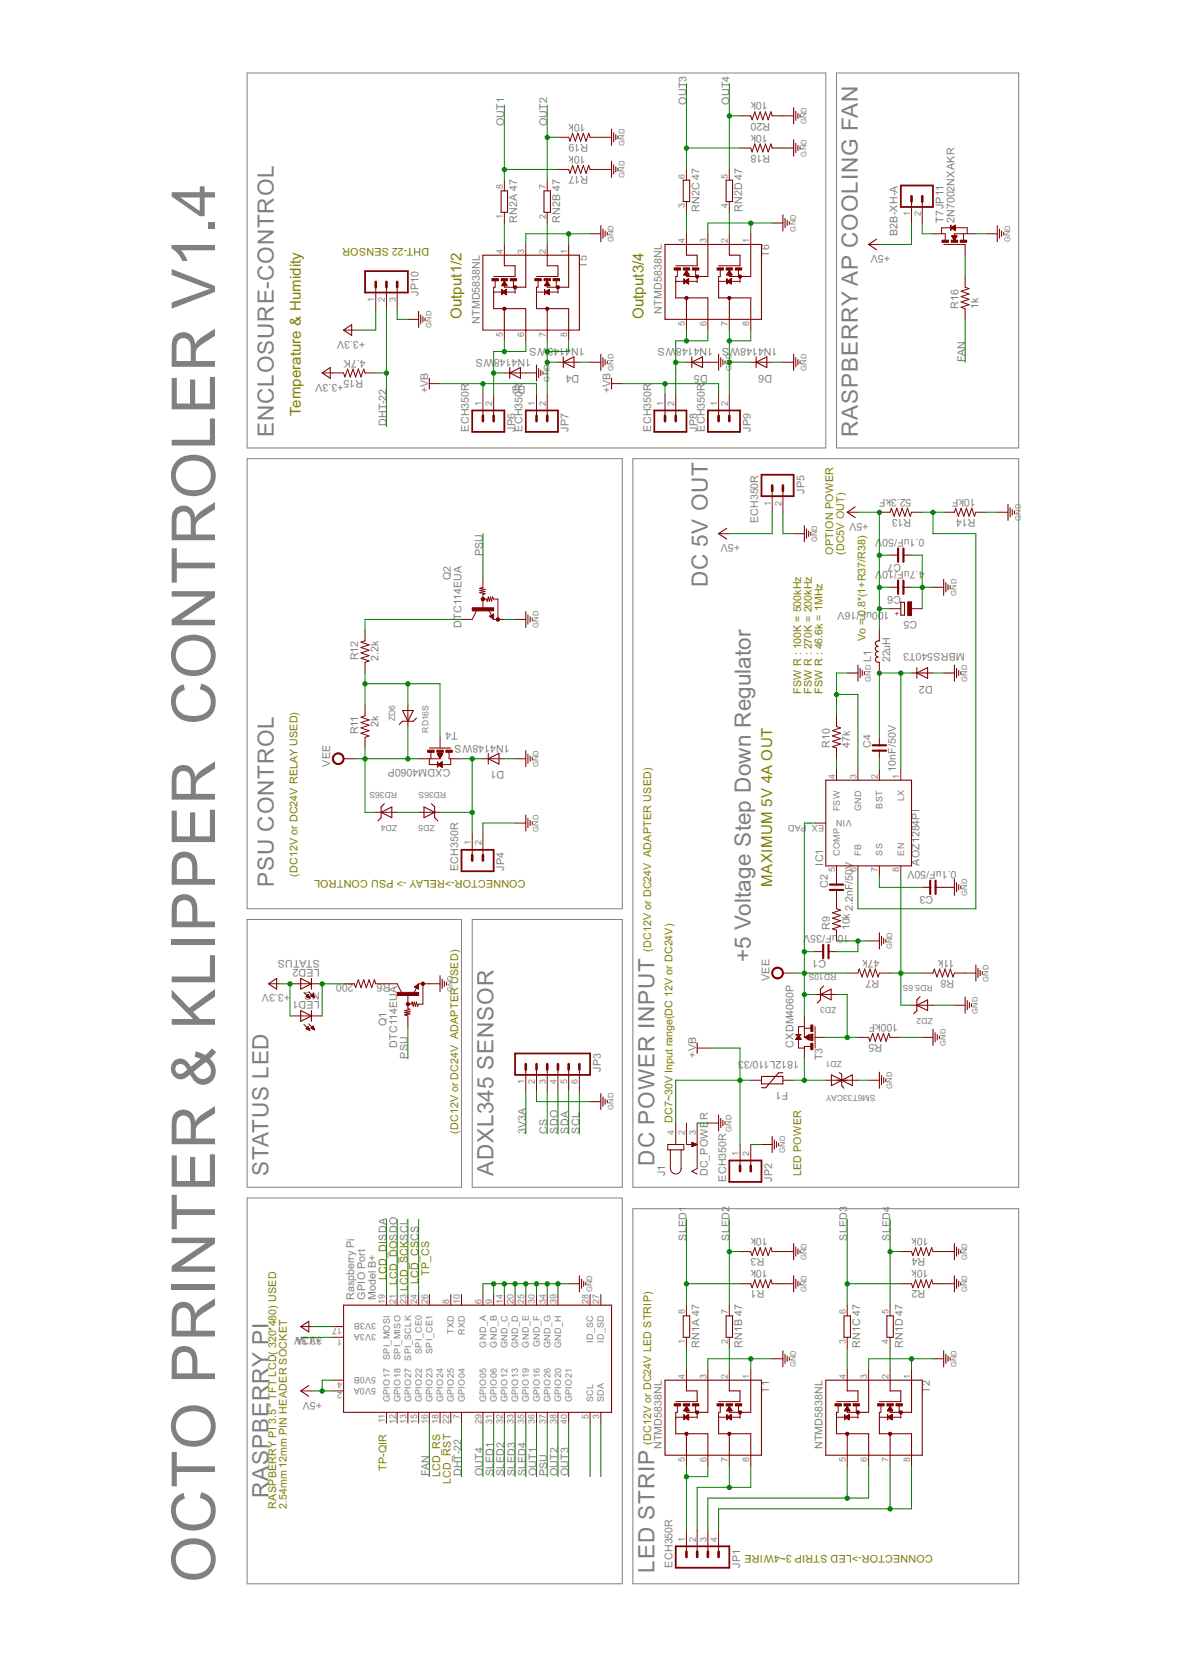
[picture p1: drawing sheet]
<svg xmlns="http://www.w3.org/2000/svg" width="210mm" height="297mm" viewBox="0 0 210 297" stroke-linecap="round" stroke-linejoin="round" font-family="sans-serif">
<defs><g id="words">
<text font-size="12" fill="#808080" x="38.2" y="281.3" transform="rotate(-90 38.2 281.3)">OCTO PRINTER &amp; KLIPPER CONTROLER V1.4</text>
<g font-size="4.5" fill="#808080">
<text x="48.7" y="77.7" transform="rotate(-90 48.7 77.7)">ENCLOSURE-CONTROL</text>
<text x="152.5" y="77.7" transform="rotate(-90 152.5 77.7)">RASPBERRY AP COOLING FAN</text>
<text x="125.8" y="104.3" transform="rotate(-90 125.8 104.3)">DC 5V OUT</text>
<text x="48.7" y="157.7" transform="rotate(-90 48.7 157.7)">PSU CONTROL</text>
<text x="133.4" y="171.1" transform="rotate(-90 133.4 171.1)">+5 Voltage Step Down Regulator</text>
<text x="47.7" y="209.1" transform="rotate(-90 47.7 209.1)">STATUS LED</text>
<text x="87.7" y="209.1" transform="rotate(-90 87.7 209.1)">ADXL345 SENSOR</text>
<text x="116.3" y="207.2" transform="rotate(-90 116.3 207.2)">DC POWER INPUT</text>
<text x="47.7" y="266.2" transform="rotate(-90 47.7 266.2)">RASPBERRY PI</text>
<text x="116.3" y="279.6" transform="rotate(-90 116.3 279.6)">LED STRIP</text>
</g>
<g font-size="3" fill="#808000">
<text x="82" y="56.7" transform="rotate(-90 82 56.7)">Output1/2</text>
<text x="114.4" y="56.7" transform="rotate(-90 114.4 56.7)">Output3/4</text>
<text x="53.5" y="73.9" transform="rotate(-90 53.5 73.9)">Temperature &amp; Humidity</text>
<text x="137.2" y="157.7" transform="rotate(-90 137.2 157.7)">MAXIMUM 5V 4A OUT</text>
</g>
<g font-size="2.1" fill="#808080">
<text x="89.6" y="22.5" transform="rotate(-90 89.6 22.5)">OUT1</text>
<text x="97.3" y="22.5" transform="rotate(-90 97.3 22.5)">OUT2</text>
<text x="104.1" y="22" transform="rotate(-180 104.1 22)">10k</text>
<text x="122" y="18.7" transform="rotate(-90 122 18.7)">OUT3</text>
<text x="129.6" y="18.7" transform="rotate(-90 129.6 18.7)">OUT4</text>
<text x="136.5" y="18.2" transform="rotate(-180 136.5 18.2)">10k</text>
<text x="136.5" y="23.9" transform="rotate(-180 136.5 23.9)">10k</text>
<text x="136.9" y="21.8" transform="rotate(-180 136.9 21.8)">R20</text>
<text x="104.1" y="27.7" transform="rotate(-180 104.1 27.7)">10k</text>
<text x="104.5" y="25.6" transform="rotate(-180 104.5 25.6)">R19</text>
<text x="136.9" y="27.5" transform="rotate(-180 136.9 27.5)">R18</text>
<text x="104.5" y="31.3" transform="rotate(-180 104.5 31.3)">R17</text>
<text x="91.9" y="39.6" transform="rotate(-90 91.9 39.6)">RN2A 47</text>
<text x="99.5" y="39.6" transform="rotate(-90 99.5 39.6)">RN2B 47</text>
<text x="124.3" y="37.7" transform="rotate(-90 124.3 37.7)">RN2C 47</text>
<text x="131.9" y="37.7" transform="rotate(-90 131.9 37.7)">RN2D 47</text>
<text x="159.5" y="41.9" transform="rotate(-90 159.5 41.9)">B2B-XH-A</text>
<text x="167.7" y="39.6" transform="rotate(-90 167.7 39.6)">T7JP11</text>
<text x="169.6" y="39.6" transform="rotate(-90 169.6 39.6)">2N7002NXAKR</text>
<text x="104.3" y="47.6" transform="rotate(-90 104.3 47.6)">T5</text>
<text x="136.7" y="45.7" transform="rotate(-90 136.7 45.7)">T6</text>
<text x="158.2" y="45.3" transform="rotate(-180 158.2 45.3)">+5V</text>
<text x="74.4" y="52.6" transform="rotate(-90 74.4 52.6)">JP10</text>
<text x="85.3" y="57.6" transform="rotate(-90 85.3 57.6)">NTMD5838NL</text>
<text x="117.6" y="55.7" transform="rotate(-90 117.6 55.7)">NTMD5838NL</text>
<text x="170.3" y="54.8" transform="rotate(-90 170.3 54.8)">R16</text>
<text x="173.9" y="54.9" transform="rotate(-90 173.9 54.9)">1k</text>
<text x="64.9" y="60.6" transform="rotate(-180 64.9 60.6)">+3.3V</text>
<text x="65" y="63.9" transform="rotate(-180 65 63.9)">4.7K</text>
<text x="94.4" y="63.8" transform="rotate(-180 94.4 63.8)">1N4148WS</text>
<text x="103.9" y="61.9" transform="rotate(-180 103.9 61.9)">1N4148WS</text>
<text x="126.8" y="61.9" transform="rotate(-180 126.8 61.9)">1N4148WS</text>
<text x="129.6" y="61.9" transform="rotate(-180 129.6 61.9)">S</text>
<text x="138.2" y="61.9" transform="rotate(-180 138.2 61.9)">1N4148W</text>
<text x="171.5" y="64.4" transform="rotate(-90 171.5 64.4)">FAN</text>
<text x="61.1" y="68.2" transform="rotate(-180 61.1 68.2)">+3.3V</text>
<text x="64.5" y="67.5" transform="rotate(-180 64.5 67.5)">R15</text>
<text x="76.1" y="69.9" transform="rotate(-90 76.1 69.9)">+VB</text>
<text x="93.4" y="68.6" transform="rotate(-180 93.4 68.6)">D3</text>
<text x="102.9" y="66.7" transform="rotate(-180 102.9 66.7)">D4</text>
<text x="108.5" y="69.9" transform="rotate(-90 108.5 69.9)">+VB</text>
<text x="125.8" y="66.7" transform="rotate(-180 125.8 66.7)">D5</text>
<text x="137.2" y="66.7" transform="rotate(-180 137.2 66.7)">D6</text>
<text x="68.7" y="75.8" transform="rotate(-90 68.7 75.8)">DHT-22</text>
<text x="83.4" y="76.7" transform="rotate(-90 83.4 76.7)">ECH350R</text>
<text x="91.5" y="76.7" transform="rotate(-90 91.5 76.7)">JP6</text>
<text x="92.9" y="76.7" transform="rotate(-90 92.9 76.7)">ECH350R</text>
<text x="101.1" y="76.7" transform="rotate(-90 101.1 76.7)">JP7</text>
<text x="115.7" y="76.7" transform="rotate(-90 115.7 76.7)">ECH350R</text>
<text x="123.9" y="76.7" transform="rotate(-90 123.9 76.7)">JP8</text>
<text x="125.2" y="76.7" transform="rotate(-90 125.2 76.7)">ECH350R</text>
<text x="133.4" y="76.7" transform="rotate(-90 133.4 76.7)">JP9</text>
<text x="143" y="87.7" transform="rotate(-90 143 87.7)">JP5</text>
<text x="162" y="88.7" transform="rotate(-180 162 88.7)">52.3kF</text>
<text x="173.4" y="88.7" transform="rotate(-180 173.4 88.7)">10kF</text>
<text x="134.8" y="93" transform="rotate(-90 134.8 93)">ECH350R</text>
<text x="154.4" y="93" transform="rotate(-180 154.4 93)">+5V</text>
<text x="162" y="92.3" transform="rotate(-180 162 92.3)">R13</text>
<text x="164.3" y="95.8" transform="rotate(-180 164.3 95.8)">0.1uF/50V</text>
<text x="173.4" y="92.3" transform="rotate(-180 173.4 92.3)">R14</text>
<text x="85.8" y="98.9" transform="rotate(-90 85.8 98.9)">PSU</text>
<text x="131.5" y="96.8" transform="rotate(-180 131.5 96.8)">+5V</text>
<text x="160.1" y="100.2" transform="rotate(-180 160.1 100.2)">C7</text>
<text x="164.3" y="101.5" transform="rotate(-180 164.3 101.5)">4.7uF/10V</text>
<text x="80.1" y="103.1" transform="rotate(-90 80.1 103.1)">Q2</text>
<text x="160.1" y="105.9" transform="rotate(-180 160.1 105.9)">C6</text>
<text x="82" y="111.6" transform="rotate(-90 82 111.6)">DTC114EUA</text>
<text x="156" y="108.8" transform="rotate(-180 156 108.8)">0uF/16V</text>
<text x="158.1" y="108.8" transform="rotate(-180 158.1 108.8)">10</text>
<text x="163" y="110.5" transform="rotate(-180 163 110.5)">C5</text>
<text x="63.7" y="117.4" transform="rotate(-90 63.7 117.4)">R12</text>
<text x="67.3" y="117.5" transform="rotate(-90 67.3 117.5)">2.2k</text>
<text x="154.9" y="117.7" transform="rotate(-90 154.9 117.7)">L1</text>
<text x="158.2" y="117.7" transform="rotate(-90 158.2 117.7)">22uH</text>
<text x="171.5" y="116" transform="rotate(-180 171.5 116)">MBRS540T3</text>
<text x="165.8" y="121.9" transform="rotate(-180 165.8 121.9)">D2</text>
<text x="63.7" y="130.6" transform="rotate(-90 63.7 130.6)">R11</text>
<text x="67.3" y="129.2" transform="rotate(-90 67.3 129.2)">2k</text>
<text x="81.4" y="130.1" transform="rotate(-180 81.4 130.1)">T4</text>
<text x="58.7" y="136.3" transform="rotate(-90 58.7 136.3)">VEE</text>
<text x="80.1" y="136.8" transform="rotate(-180 80.1 136.8)">CXDM4060P</text>
<text x="89.6" y="137.1" transform="rotate(-180 89.6 137.1)">D1</text>
<text x="90.6" y="132.4" transform="rotate(-180 90.6 132.4)">1N4148WS</text>
<text x="147.5" y="132.9" transform="rotate(-90 147.5 132.9)">R10</text>
<text x="151.1" y="133" transform="rotate(-90 151.1 133)">47k</text>
<text x="154.8" y="133" transform="rotate(-90 154.8 133)">C4</text>
<text x="159.2" y="137.2" transform="rotate(-90 159.2 137.2)">10nF/50V</text>
<text x="81.4" y="154.8" transform="rotate(-90 81.4 154.8)">ECH350R</text>
<text x="89.6" y="154.8" transform="rotate(-90 89.6 154.8)">JP4</text>
<text x="146.3" y="153.9" transform="rotate(-90 146.3 153.9)">IC1</text>
<text x="163.4" y="153.9" transform="rotate(-90 163.4 153.9)">AOZ1284PI</text>
<text x="170" y="154.8" transform="rotate(-180 170 154.8)">0.1uF/50V</text>
<text x="147.2" y="157.8" transform="rotate(-90 147.2 157.8)">C2</text>
<text x="165.9" y="159.3" transform="rotate(-180 165.9 159.3)">C3</text>
<text x="147.5" y="165.3" transform="rotate(-90 147.5 165.3)">R9</text>
<text x="151" y="166.3" transform="rotate(-180 151 166.3)">10uF/35V</text>
<text x="151.1" y="165.3" transform="rotate(-90 151.1 165.3)">10k 2.2nF/50V</text>
<text x="56.8" y="170.6" transform="rotate(-180 56.8 170.6)">STATUS</text>
<text x="56.8" y="172.2" transform="rotate(-180 56.8 172.2)">LED2</text>
<text x="146.8" y="170.7" transform="rotate(-180 146.8 170.7)">C1</text>
<text x="156.3" y="170.6" transform="rotate(-180 156.3 170.6)">47k</text>
<text x="169.6" y="170.6" transform="rotate(-180 169.6 170.6)">11k</text>
<text x="51.5" y="176.8" transform="rotate(-180 51.5 176.8)">+3.3V</text>
<text x="56.8" y="176.3" transform="rotate(-180 56.8 176.3)">NC</text>
<text x="56.8" y="177.9" transform="rotate(-180 56.8 177.9)">LED1</text>
<text x="62.8" y="175" transform="rotate(-180 62.8 175)">200</text>
<text x="69.4" y="174.9" transform="rotate(-180 69.4 174.9)">R6</text>
<text x="70.6" y="176.5" transform="rotate(-90 70.6 176.5)">A</text>
<text x="136.8" y="174.4" transform="rotate(-90 136.8 174.4)">VEE</text>
<text x="156.3" y="174.2" transform="rotate(-180 156.3 174.2)">R7</text>
<text x="169.6" y="174.2" transform="rotate(-180 169.6 174.2)">R8</text>
<text x="68.7" y="182.5" transform="rotate(-90 68.7 182.5)">Q1</text>
<text x="156.8" y="185.6" transform="rotate(-180 156.8 185.6)">R5</text>
<text x="159.7" y="182" transform="rotate(-180 159.7 182)">100kF</text>
<text x="70.6" y="186.3" transform="rotate(-90 70.6 186.3)">DTC114EU</text>
<text x="72.5" y="188.2" transform="rotate(-90 72.5 188.2)">PSU</text>
<text x="106.8" y="190.6" transform="rotate(-90 106.8 190.6)">JP3</text>
<text x="123.7" y="188" transform="rotate(-90 123.7 188)">+VB</text>
<text x="141.1" y="186.3" transform="rotate(-90 141.1 186.3)">CXDM4060P</text>
<text x="142" y="188.6" transform="rotate(-180 142 188.6)">1812L110/33</text>
<text x="146.2" y="188.5" transform="rotate(-90 146.2 188.5)">T3</text>
<text x="140.1" y="194.1" transform="rotate(-180 140.1 194.1)">F1</text>
<text x="93.4" y="201.5" transform="rotate(-90 93.4 201.5)">3V3A</text>
<text x="97.3" y="201.5" transform="rotate(-90 97.3 201.5)">CS</text>
<text x="99.2" y="201.5" transform="rotate(-90 99.2 201.5)">SDO</text>
<text x="101.1" y="201.5" transform="rotate(-90 101.1 201.5)">SDA</text>
<text x="103" y="201.5" transform="rotate(-90 103 201.5)">SCL</text>
<text x="118.2" y="209.1" transform="rotate(-90 118.2 209.1)">J1</text>
<text x="125.8" y="209.1" transform="rotate(-90 125.8 209.1)">DC_POWER</text>
<text x="129.1" y="210.1" transform="rotate(-90 129.1 210.1)">ECH350R</text>
<text x="137.2" y="210.1" transform="rotate(-90 137.2 210.1)">JP2</text>
<text x="122" y="220.6" transform="rotate(-90 122 220.6)">SLED1</text>
<text x="129.6" y="220.6" transform="rotate(-90 129.6 220.6)">SLED2</text>
<text x="136.5" y="220.1" transform="rotate(-180 136.5 220.1)">10k</text>
<text x="150.6" y="220.6" transform="rotate(-90 150.6 220.6)">SLED3</text>
<text x="158.2" y="220.6" transform="rotate(-90 158.2 220.6)">SLED4</text>
<text x="165" y="220.1" transform="rotate(-180 165 220.1)">10k</text>
<text x="135.9" y="223.7" transform="rotate(-180 135.9 223.7)">R3</text>
<text x="136.5" y="225.8" transform="rotate(-180 136.5 225.8)">10k</text>
<text x="164.4" y="223.7" transform="rotate(-180 164.4 223.7)">R4</text>
<text x="165" y="225.8" transform="rotate(-180 165 225.8)">10k</text>
<text x="63" y="231" transform="rotate(-90 63 231)">Raspberry Pi</text>
<text x="64.9" y="231" transform="rotate(-90 64.9 231)">GPIO Port</text>
<text x="66.8" y="231" transform="rotate(-90 66.8 231)">Model B+</text>
<text x="135.9" y="229.4" transform="rotate(-180 135.9 229.4)">R1</text>
<text x="164.4" y="229.4" transform="rotate(-180 164.4 229.4)">R2</text>
<text x="57.3" y="237.7" transform="rotate(-180 57.3 237.7)">+3.3V</text>
<text x="57.3" y="237.7" transform="rotate(-180 57.3 237.7)">3V3A</text>
<text x="124.3" y="239.6" transform="rotate(-90 124.3 239.6)">RN1A 47</text>
<text x="131.9" y="239.6" transform="rotate(-90 131.9 239.6)">RN1B 47</text>
<text x="152.9" y="239.6" transform="rotate(-90 152.9 239.6)">RN1C 47</text>
<text x="160.5" y="239.6" transform="rotate(-90 160.5 239.6)">RN1D 47</text>
<text x="57.3" y="249.2" transform="rotate(-180 57.3 249.2)">+5V</text>
<text x="136.7" y="247.6" transform="rotate(-90 136.7 247.6)">T1</text>
<text x="165.2" y="247.6" transform="rotate(-90 165.2 247.6)">T2</text>
<text x="117.6" y="257.6" transform="rotate(-90 117.6 257.6)">NTMD5838NL</text>
<text x="146.2" y="257.6" transform="rotate(-90 146.2 257.6)">NTMD5838NL</text>
<text x="76.3" y="262.5" transform="rotate(-90 76.3 262.5)">FAN</text>
<text x="82" y="262.5" transform="rotate(-90 82 262.5)">DHT-22</text>
<text x="85.8" y="262.5" transform="rotate(-90 85.8 262.5)">OUT4</text>
<text x="87.7" y="262.5" transform="rotate(-90 87.7 262.5)">SLED1</text>
<text x="89.6" y="262.5" transform="rotate(-90 89.6 262.5)">SLED2</text>
<text x="91.5" y="262.5" transform="rotate(-90 91.5 262.5)">SLED3</text>
<text x="93.4" y="262.5" transform="rotate(-90 93.4 262.5)">SLED4</text>
<text x="95.3" y="262.5" transform="rotate(-90 95.3 262.5)">OUT1</text>
<text x="97.3" y="262.5" transform="rotate(-90 97.3 262.5)">PSU</text>
<text x="99.2" y="262.5" transform="rotate(-90 99.2 262.5)">OUT2</text>
<text x="101.1" y="262.5" transform="rotate(-90 101.1 262.5)">OUT3</text>
<text x="119.5" y="278.6" transform="rotate(-90 119.5 278.6)">ECH350R</text>
<text x="131.5" y="278.6" transform="rotate(-90 131.5 278.6)">JP1</text>
</g>
<g font-size="2.1" fill="#808000">
<text x="76.3" y="44" transform="rotate(-180 76.3 44)">DHT-22 SENSOR</text>
<text x="148.1" y="98.6" transform="rotate(-90 148.1 98.6)">OPTION POWER</text>
<text x="150" y="98.7" transform="rotate(-90 150 98.7)">(DC5V OUT)</text>
<text x="153.8" y="113.9" transform="rotate(-90 153.8 113.9)">Vo = 0.8*(1+R37/R38)</text>
<text x="142.4" y="123.4" transform="rotate(-90 142.4 123.4)">FSW R : 100K = 500kHz</text>
<text x="144.3" y="123.4" transform="rotate(-90 144.3 123.4)">FSW R : 270K = 200kHz</text>
<text x="146.2" y="123.4" transform="rotate(-90 146.2 123.4)">FSW R : 46.6k = 1MHz</text>
<text x="52.9" y="155.8" transform="rotate(-90 52.9 155.8)">(DC12V or DC24V RELAY USED)</text>
<text x="93.4" y="156.4" transform="rotate(-180 93.4 156.4)">CONNECTOR-&gt;RELAY -&gt; PSU CONTROL</text>
<text x="115.7" y="169.2" transform="rotate(-90 115.7 169.2)">(DC12V or DC24V ADAPTER USED)</text>
<text x="81.4" y="201.5" transform="rotate(-90 81.4 201.5)">(DC12V or DC24V ADAPTER USED)</text>
<text x="119.5" y="199.6" transform="rotate(-90 119.5 199.6)">DC7~30V Input range(DC 12V or DC24V)</text>
<text x="142.4" y="209.1" transform="rotate(-90 142.4 209.1)">LED POWER</text>
<text x="68.7" y="227.5" transform="rotate(-90 68.7 227.5)">LCD_DISDA</text>
<text x="76.3" y="226.8" transform="rotate(-90 76.3 226.8)">TP_CS</text>
<text x="70.6" y="228.5" transform="rotate(-90 70.6 228.5)">LCD_DOSDO</text>
<text x="72.5" y="229.6" transform="rotate(-90 72.5 229.6)">LCD_SCKSCL</text>
<text x="74.4" y="228.3" transform="rotate(-90 74.4 228.3)">LCD_CSCS</text>
<text x="115.7" y="256.8" transform="rotate(-90 115.7 256.8)">(DC12V or DC24V LED STRIP)</text>
<text x="68.7" y="261.5" transform="rotate(-90 68.7 261.5)">TP-QIR</text>
<text x="78.2" y="262.5" transform="rotate(-90 78.2 262.5)">LCD_RS</text>
<text x="80.1" y="263.8" transform="rotate(-90 80.1 263.8)">LCD_RST</text>
<text x="49.1" y="268.2" transform="rotate(-90 49.1 268.2)">RASPBERRY PI 3.5 &quot; TFT LCD( 320*480) USED</text>
<text x="51" y="268.2" transform="rotate(-90 51 268.2)">2.54mm 12mm PIN HEADER SOCKET</text>
<text x="165.8" y="276.4" transform="rotate(-180 165.8 276.4)">CONNECTOR-&gt;LED STRIP 3~4WIRE</text>
</g>
<g font-size="1.8" fill="#808080">
<text x="89.4" y="33.7" transform="rotate(-90 89.4 33.7)">8</text>
<text x="97" y="33.7" transform="rotate(-90 97 33.7)">7</text>
<text x="121.7" y="31.7" transform="rotate(-90 121.7 31.7)">6</text>
<text x="129.4" y="31.7" transform="rotate(-90 129.4 31.7)">5</text>
<text x="89.4" y="38.9" transform="rotate(-90 89.4 38.9)">1</text>
<text x="97" y="38.9" transform="rotate(-90 97 38.9)">2</text>
<text x="121.7" y="37" transform="rotate(-90 121.7 37)">3</text>
<text x="129.4" y="37" transform="rotate(-90 129.4 37)">4</text>
<text x="161.7" y="38.5" transform="rotate(-90 161.7 38.5)">1</text>
<text x="163.6" y="38.5" transform="rotate(-90 163.6 38.5)">2</text>
<text x="89.4" y="45.1" transform="rotate(-90 89.4 45.1)">4</text>
<text x="93.2" y="45.1" transform="rotate(-90 93.2 45.1)">3</text>
<text x="97" y="45.1" transform="rotate(-90 97 45.1)">2</text>
<text x="100.8" y="45.1" transform="rotate(-90 100.8 45.1)">1</text>
<text x="121.7" y="43.2" transform="rotate(-90 121.7 43.2)">4</text>
<text x="125.6" y="43.2" transform="rotate(-90 125.6 43.2)">3</text>
<text x="129.4" y="43.2" transform="rotate(-90 129.4 43.2)">2</text>
<text x="133.2" y="43.2" transform="rotate(-90 133.2 43.2)">1</text>
<text x="66.5" y="53.7" transform="rotate(-90 66.5 53.7)">1</text>
<text x="68.4" y="53.7" transform="rotate(-90 68.4 53.7)">2</text>
<text x="70.3" y="53.7" transform="rotate(-90 70.3 53.7)">3</text>
<text x="89.4" y="59.8" transform="rotate(-90 89.4 59.8)">5</text>
<text x="93.2" y="59.8" transform="rotate(-90 93.2 59.8)">6</text>
<text x="97" y="59.8" transform="rotate(-90 97 59.8)">7</text>
<text x="100.8" y="59.8" transform="rotate(-90 100.8 59.8)">8</text>
<text x="121.7" y="57.9" transform="rotate(-90 121.7 57.9)">5</text>
<text x="125.6" y="57.9" transform="rotate(-90 125.6 57.9)">6</text>
<text x="129.4" y="57.9" transform="rotate(-90 129.4 57.9)">7</text>
<text x="133.2" y="57.9" transform="rotate(-90 133.2 57.9)">8</text>
<text x="85.6" y="72.2" transform="rotate(-90 85.6 72.2)">1</text>
<text x="87.5" y="72.2" transform="rotate(-90 87.5 72.2)">2</text>
<text x="95.1" y="72.2" transform="rotate(-90 95.1 72.2)">1</text>
<text x="97" y="72.2" transform="rotate(-90 97 72.2)">2</text>
<text x="117.9" y="72.2" transform="rotate(-90 117.9 72.2)">1</text>
<text x="119.8" y="72.2" transform="rotate(-90 119.8 72.2)">2</text>
<text x="127.5" y="72.2" transform="rotate(-90 127.5 72.2)">1</text>
<text x="129.4" y="72.2" transform="rotate(-90 129.4 72.2)">2</text>
<text x="137" y="89.9" transform="rotate(-90 137 89.9)">1</text>
<text x="138.9" y="89.9" transform="rotate(-90 138.9 89.9)">2</text>
<text x="148.4" y="138.4" transform="rotate(-90 148.4 138.4)">4</text>
<text x="152.2" y="138.4" transform="rotate(-90 152.2 138.4)">3</text>
<text x="156" y="138.4" transform="rotate(-90 156 138.4)">2</text>
<text x="156.9" y="143.8" transform="rotate(-90 156.9 143.8)">BST</text>
<text x="159.8" y="138.4" transform="rotate(-90 159.8 138.4)">1</text>
<text x="160.7" y="142.5" transform="rotate(-90 160.7 142.5)">LX</text>
<text x="146.5" y="146.6" transform="rotate(-180 146.5 146.6)">EX_PAD</text>
<text x="149.2" y="144.2" transform="rotate(-90 149.2 144.2)">FSW</text>
<text x="151.4" y="145.7" transform="rotate(-180 151.4 145.7)">VIN</text>
<text x="153.1" y="144.2" transform="rotate(-90 153.1 144.2)">GND</text>
<text x="83.7" y="150.3" transform="rotate(-90 83.7 150.3)">1</text>
<text x="85.6" y="150.3" transform="rotate(-90 85.6 150.3)">2</text>
<text x="148.4" y="155.1" transform="rotate(-90 148.4 155.1)">5</text>
<text x="149.2" y="152.1" transform="rotate(-90 149.2 152.1)">COMP</text>
<text x="152.2" y="155.1" transform="rotate(-90 152.2 155.1)">6</text>
<text x="153.1" y="152.1" transform="rotate(-90 153.1 152.1)">FB</text>
<text x="156" y="155.1" transform="rotate(-90 156 155.1)">7</text>
<text x="156.9" y="152.1" transform="rotate(-90 156.9 152.1)">SS</text>
<text x="159.8" y="155.1" transform="rotate(-90 159.8 155.1)">8</text>
<text x="160.7" y="152.1" transform="rotate(-90 160.7 152.1)">EN</text>
<text x="93.2" y="192.8" transform="rotate(-90 93.2 192.8)">1</text>
<text x="95.1" y="192.8" transform="rotate(-90 95.1 192.8)">2</text>
<text x="97" y="192.8" transform="rotate(-90 97 192.8)">3</text>
<text x="98.9" y="192.8" transform="rotate(-90 98.9 192.8)">4</text>
<text x="100.8" y="192.8" transform="rotate(-90 100.8 192.8)">5</text>
<text x="102.7" y="192.8" transform="rotate(-90 102.7 192.8)">6</text>
<text x="119.8" y="201.7" transform="rotate(-90 119.8 201.7)">4</text>
<text x="121.7" y="201.7" transform="rotate(-90 121.7 201.7)">2</text>
<text x="123.7" y="201.7" transform="rotate(-90 123.7 201.7)">3</text>
<text x="131.3" y="205.5" transform="rotate(-90 131.3 205.5)">1</text>
<text x="133.2" y="205.5" transform="rotate(-90 133.2 205.5)">2</text>
<text x="68.4" y="231.7" transform="rotate(-90 68.4 231.7)">19</text>
<text x="70.3" y="231.7" transform="rotate(-90 70.3 231.7)">21</text>
<text x="72.2" y="231.7" transform="rotate(-90 72.2 231.7)">23</text>
<text x="74.1" y="231.7" transform="rotate(-90 74.1 231.7)">24</text>
<text x="76" y="231.7" transform="rotate(-90 76 231.7)">26</text>
<text x="79.8" y="231.7" transform="rotate(-90 79.8 231.7)">8</text>
<text x="81.8" y="231.7" transform="rotate(-90 81.8 231.7)">10</text>
<text x="85.6" y="231.7" transform="rotate(-90 85.6 231.7)">6</text>
<text x="87.5" y="231.7" transform="rotate(-90 87.5 231.7)">9</text>
<text x="89.4" y="231.7" transform="rotate(-90 89.4 231.7)">14</text>
<text x="91.3" y="231.7" transform="rotate(-90 91.3 231.7)">20</text>
<text x="93.2" y="231.7" transform="rotate(-90 93.2 231.7)">25</text>
<text x="95.1" y="231.7" transform="rotate(-90 95.1 231.7)">30</text>
<text x="97" y="231.7" transform="rotate(-90 97 231.7)">34</text>
<text x="98.9" y="231.7" transform="rotate(-90 98.9 231.7)">39</text>
<text x="104.6" y="231.7" transform="rotate(-90 104.6 231.7)">28</text>
<text x="106.5" y="231.7" transform="rotate(-90 106.5 231.7)">27</text>
<text x="121.7" y="233.7" transform="rotate(-90 121.7 233.7)">8</text>
<text x="129.4" y="233.7" transform="rotate(-90 129.4 233.7)">7</text>
<text x="150.3" y="233.7" transform="rotate(-90 150.3 233.7)">6</text>
<text x="157.9" y="233.7" transform="rotate(-90 157.9 233.7)">5</text>
<text x="60.8" y="238" transform="rotate(-180 60.8 238)">1</text>
<text x="60.8" y="236.1" transform="rotate(-180 60.8 236.1)">17</text>
<text x="66.9" y="237.2" transform="rotate(-180 66.9 237.2)">3V3A</text>
<text x="66.9" y="235.3" transform="rotate(-180 66.9 235.3)">3V3B</text>
<text x="80.7" y="237.1" transform="rotate(-90 80.7 237.1)">TXD</text>
<text x="82.6" y="237.3" transform="rotate(-90 82.6 237.3)">RXD</text>
<text x="86.4" y="239.5" transform="rotate(-90 86.4 239.5)">GND_A</text>
<text x="88.3" y="239.5" transform="rotate(-90 88.3 239.5)">GND_B</text>
<text x="90.2" y="239.6" transform="rotate(-90 90.2 239.6)">GND_C</text>
<text x="92.1" y="239.6" transform="rotate(-90 92.1 239.6)">GND_D</text>
<text x="94" y="239.5" transform="rotate(-90 94 239.5)">GND_E</text>
<text x="95.9" y="239.4" transform="rotate(-90 95.9 239.4)">GND_F</text>
<text x="97.8" y="239.7" transform="rotate(-90 97.8 239.7)">GND_G</text>
<text x="99.7" y="239.6" transform="rotate(-90 99.7 239.6)">GND_H</text>
<text x="105.4" y="238.7" transform="rotate(-90 105.4 238.7)">ID_SC</text>
<text x="107.3" y="238.7" transform="rotate(-90 107.3 238.7)">ID_SD</text>
<text x="121.7" y="238.9" transform="rotate(-90 121.7 238.9)">1</text>
<text x="129.4" y="238.9" transform="rotate(-90 129.4 238.9)">2</text>
<text x="150.3" y="238.9" transform="rotate(-90 150.3 238.9)">3</text>
<text x="157.9" y="238.9" transform="rotate(-90 157.9 238.9)">4</text>
<text x="60.8" y="245.6" transform="rotate(-180 60.8 245.6)">4</text>
<text x="66.9" y="244.8" transform="rotate(-180 66.9 244.8)">5V0B</text>
<text x="69.3" y="241.8" transform="rotate(-90 69.3 241.8)">SPI_MOSI</text>
<text x="71.2" y="241.8" transform="rotate(-90 71.2 241.8)">SPI_MISO</text>
<text x="73.1" y="241.9" transform="rotate(-90 73.1 241.9)">SPI_SCLK</text>
<text x="75" y="240.7" transform="rotate(-90 75 240.7)">SPI_CE0</text>
<text x="76.9" y="240.7" transform="rotate(-90 76.9 240.7)">SPI_CE1</text>
<text x="121.7" y="245.1" transform="rotate(-90 121.7 245.1)">4</text>
<text x="125.6" y="245.1" transform="rotate(-90 125.6 245.1)">3</text>
<text x="129.4" y="245.1" transform="rotate(-90 129.4 245.1)">2</text>
<text x="133.2" y="245.1" transform="rotate(-90 133.2 245.1)">1</text>
<text x="150.3" y="245.1" transform="rotate(-90 150.3 245.1)">4</text>
<text x="154.1" y="245.1" transform="rotate(-90 154.1 245.1)">3</text>
<text x="157.9" y="245.1" transform="rotate(-90 157.9 245.1)">2</text>
<text x="161.7" y="245.1" transform="rotate(-90 161.7 245.1)">1</text>
<text x="60.8" y="247.5" transform="rotate(-180 60.8 247.5)">2</text>
<text x="66.9" y="246.7" transform="rotate(-180 66.9 246.7)">5V0A</text>
<text x="69.3" y="249.3" transform="rotate(-90 69.3 249.3)">GPIO17</text>
<text x="71.2" y="249.3" transform="rotate(-90 71.2 249.3)">GPIO18</text>
<text x="73.1" y="249.3" transform="rotate(-90 73.1 249.3)">GPIO27</text>
<text x="75" y="249.3" transform="rotate(-90 75 249.3)">GPIO22</text>
<text x="76.9" y="249.3" transform="rotate(-90 76.9 249.3)">GPIO23</text>
<text x="78.8" y="249.3" transform="rotate(-90 78.8 249.3)">GPIO24</text>
<text x="80.7" y="249.3" transform="rotate(-90 80.7 249.3)">GPIO25</text>
<text x="82.6" y="249.3" transform="rotate(-90 82.6 249.3)">GPIO04</text>
<text x="86.4" y="249.3" transform="rotate(-90 86.4 249.3)">GPIO05</text>
<text x="88.3" y="249.3" transform="rotate(-90 88.3 249.3)">GPIO06</text>
<text x="90.2" y="249.3" transform="rotate(-90 90.2 249.3)">GPIO12</text>
<text x="92.1" y="249.3" transform="rotate(-90 92.1 249.3)">GPIO13</text>
<text x="94" y="249.3" transform="rotate(-90 94 249.3)">GPIO19</text>
<text x="95.9" y="249.3" transform="rotate(-90 95.9 249.3)">GPIO16</text>
<text x="97.8" y="249.3" transform="rotate(-90 97.8 249.3)">GPIO26</text>
<text x="99.7" y="249.3" transform="rotate(-90 99.7 249.3)">GPIO20</text>
<text x="101.6" y="249.3" transform="rotate(-90 101.6 249.3)">GPIO21</text>
<text x="105.4" y="249.3" transform="rotate(-90 105.4 249.3)">SCL</text>
<text x="107.3" y="249.3" transform="rotate(-90 107.3 249.3)">SDA</text>
<text x="68.4" y="253" transform="rotate(-90 68.4 253)">11</text>
<text x="70.3" y="253.1" transform="rotate(-90 70.3 253.1)">12</text>
<text x="72.2" y="253.1" transform="rotate(-90 72.2 253.1)">13</text>
<text x="74.1" y="253.1" transform="rotate(-90 74.1 253.1)">15</text>
<text x="76" y="253.1" transform="rotate(-90 76 253.1)">16</text>
<text x="77.9" y="253.1" transform="rotate(-90 77.9 253.1)">18</text>
<text x="79.8" y="253.1" transform="rotate(-90 79.8 253.1)">22</text>
<text x="81.8" y="252.2" transform="rotate(-90 81.8 252.2)">7</text>
<text x="85.6" y="253.1" transform="rotate(-90 85.6 253.1)">29</text>
<text x="87.5" y="253.1" transform="rotate(-90 87.5 253.1)">31</text>
<text x="89.4" y="253.1" transform="rotate(-90 89.4 253.1)">32</text>
<text x="91.3" y="253.1" transform="rotate(-90 91.3 253.1)">33</text>
<text x="93.2" y="253.1" transform="rotate(-90 93.2 253.1)">35</text>
<text x="95.1" y="253.1" transform="rotate(-90 95.1 253.1)">36</text>
<text x="97" y="253.1" transform="rotate(-90 97 253.1)">37</text>
<text x="98.9" y="253.1" transform="rotate(-90 98.9 253.1)">38</text>
<text x="100.8" y="253.1" transform="rotate(-90 100.8 253.1)">40</text>
<text x="104.6" y="252.2" transform="rotate(-90 104.6 252.2)">5</text>
<text x="106.5" y="252.2" transform="rotate(-90 106.5 252.2)">3</text>
<text x="121.7" y="259.8" transform="rotate(-90 121.7 259.8)">5</text>
<text x="125.6" y="259.8" transform="rotate(-90 125.6 259.8)">6</text>
<text x="129.4" y="259.8" transform="rotate(-90 129.4 259.8)">7</text>
<text x="133.2" y="259.8" transform="rotate(-90 133.2 259.8)">8</text>
<text x="150.3" y="259.8" transform="rotate(-90 150.3 259.8)">5</text>
<text x="154.1" y="259.8" transform="rotate(-90 154.1 259.8)">6</text>
<text x="157.9" y="259.8" transform="rotate(-90 157.9 259.8)">7</text>
<text x="161.7" y="259.8" transform="rotate(-90 161.7 259.8)">8</text>
<text x="121.7" y="274.1" transform="rotate(-90 121.7 274.1)">1</text>
<text x="123.7" y="274.1" transform="rotate(-90 123.7 274.1)">2</text>
<text x="125.6" y="274.1" transform="rotate(-90 125.6 274.1)">3</text>
<text x="127.5" y="274.1" transform="rotate(-90 127.5 274.1)">4</text>
</g>
<g font-size="1.7" fill="#808080">
<text x="70.2" y="128.2" transform="rotate(-90 70.2 128.2)">ZD6</text>
<text x="76.1" y="130.3" transform="rotate(-90 76.1 130.3)">RD16S</text>
<text x="70.6" y="140.8" transform="rotate(-180 70.6 140.8)">RD36S</text>
<text x="79.3" y="140.8" transform="rotate(-180 79.3 140.8)">RD36S</text>
<text x="70.6" y="146.7" transform="rotate(-180 70.6 146.7)">ZD4</text>
<text x="77.3" y="146.7" transform="rotate(-180 77.3 146.7)">ZD5</text>
<text x="148.6" y="173.1" transform="rotate(-180 148.6 173.1)">RD10S</text>
<text x="148.6" y="179" transform="rotate(-180 148.6 179)">ZD3</text>
<text x="165.8" y="175" transform="rotate(-180 165.8 175)">RD5.6S</text>
<text x="165.8" y="180.9" transform="rotate(-180 165.8 180.9)">ZD2</text>
<text x="149.6" y="188.7" transform="rotate(-180 149.6 188.7)">ZD1</text>
<text x="155.6" y="194.6" transform="rotate(-180 155.6 194.6)">SM6T33CAY</text>
</g>
<g font-size="1.5" fill="#808080">
<text x="143.3" y="22.1" transform="rotate(-90 143.3 22.1)">GND</text>
<text x="111" y="25.9" transform="rotate(-90 111 25.9)">GND</text>
<text x="143.3" y="27.8" transform="rotate(-90 143.3 27.8)">GND</text>
<text x="111" y="31.6" transform="rotate(-90 111 31.6)">GND</text>
<text x="141.4" y="41.2" transform="rotate(-90 141.4 41.2)">GND</text>
<text x="109.1" y="43.1" transform="rotate(-90 109.1 43.1)">GND</text>
<text x="179.5" y="43.1" transform="rotate(-90 179.5 43.1)">GND</text>
<text x="76.7" y="58.3" transform="rotate(-90 76.7 58.3)">GND</text>
<text x="109.1" y="65.9" transform="rotate(-90 109.1 65.9)">GND</text>
<text x="130" y="65.9" transform="rotate(-90 130 65.9)">GND</text>
<text x="143.3" y="65.9" transform="rotate(-90 143.3 65.9)">GND</text>
<text x="97.6" y="67.8" transform="rotate(-90 97.6 67.8)">GND</text>
<text x="181.4" y="92.6" transform="rotate(-90 181.4 92.6)">GND</text>
<text x="145.2" y="96.4" transform="rotate(-90 145.2 96.4)">GND</text>
<text x="170" y="105.9" transform="rotate(-90 170 105.9)">GND</text>
<text x="95.7" y="111.6" transform="rotate(-90 95.7 111.6)">GND</text>
<text x="154.8" y="121.2" transform="rotate(-90 154.8 121.2)">GND</text>
<text x="171.9" y="121.2" transform="rotate(-90 171.9 121.2)">GND</text>
<text x="95.7" y="136.4" transform="rotate(-90 95.7 136.4)">GND</text>
<text x="95.7" y="147.8" transform="rotate(-90 95.7 147.8)">GND</text>
<text x="171.9" y="159.3" transform="rotate(-90 171.9 159.3)">GND</text>
<text x="158.6" y="168.8" transform="rotate(-90 158.6 168.8)">GND</text>
<text x="80.5" y="176.4" transform="rotate(-90 80.5 176.4)">GND</text>
<text x="175.7" y="174.5" transform="rotate(-90 175.7 174.5)">GND</text>
<text x="168.1" y="185.9" transform="rotate(-90 168.1 185.9)">GND</text>
<text x="173.8" y="180.2" transform="rotate(-90 173.8 180.2)">GND</text>
<text x="109.1" y="197.3" transform="rotate(-90 109.1 197.3)">GND</text>
<text x="158.6" y="193.5" transform="rotate(-90 158.6 193.5)">GND</text>
<text x="130" y="201.2" transform="rotate(-90 130 201.2)">GND</text>
<text x="139.5" y="205" transform="rotate(-90 139.5 205)">GND</text>
<text x="143.3" y="224" transform="rotate(-90 143.3 224)">GND</text>
<text x="171.9" y="224" transform="rotate(-90 171.9 224)">GND</text>
<text x="105.3" y="229.7" transform="rotate(-90 105.3 229.7)">GND</text>
<text x="143.3" y="229.7" transform="rotate(-90 143.3 229.7)">GND</text>
<text x="171.9" y="229.7" transform="rotate(-90 171.9 229.7)">GND</text>
<text x="141.4" y="243.1" transform="rotate(-90 141.4 243.1)">GND</text>
<text x="170" y="243.1" transform="rotate(-90 170 243.1)">GND</text>
</g>
<text font-size="1.5" fill="#800000" x="159.8" y="108.6" transform="rotate(-180 159.8 108.6)">+</text>
</g></defs>
<path d="M43.9 13h102.9v66.6h-102.9zM148.7 13h32.4v66.6h-32.4zM43.9 81.5h66.7v80h-66.7zM112.5 81.5h68.6v129.6h-68.6zM43.9 163.4h38.1v47.7h-38.1zM83.9 163.4h26.7v47.7h-26.7zM43.9 213h66.7v68.5h-66.7zM112.5 214.9h68.6v66.6h-68.6z" fill="none" stroke="#808080" stroke-width=".18"/>
<g fill="none" stroke="#800000" stroke-width=".18">
<path d="M89.6 32v1.9M89.6 37.7v1.9M97.3 32v1.9M97.3 37.7v1.9M99.2 30.1h1.9l.2 .7 .5-1.4 .5 1.4 .4-1.4 .5 1.4 .5-1.4 .5 1.4 .4-1.4 .3 .7h3.8M99.2 24.4h1.9l.2 .7 .5-1.4 .5 1.4 .4-1.4 .5 1.4 .5-1.4 .5 1.4 .4-1.4 .3 .7h3.8M122 30.1v1.9M122 35.8v1.9M129.6 30.1v1.9M129.6 35.8v1.9M131.5 20.6h1.9l.3 .7 .5-1.4 .4 1.4 .5-1.4 .5 1.4 .5-1.4 .4 1.4 .5-1.4 .2 .7h3.9M131.5 26.3h1.9l.3 .7 .5-1.4 .4 1.4 .5-1.4 .5 1.4 .5-1.4 .4 1.4 .5-1.4 .2 .7h3.9"/>
<path d="M137.2 39.6h1.9M162 35.8v3.8M163.9 35.8v3.8M61.1 58.7h1.9M66.8 51.1v3.8M68.7 51.1v3.8M70.6 51.1v3.8M72.5 56.8h1.9M87.7 49.1h3.8M87.7 51.9h1.8M88 49.9v1.2h-.3v1M89.2 50.7v.1"/>
<path d="M89.3 51.9l.7-.5v1zM89.3 50.6v.2M89.3 51.9h.1M89.3 50.5v.3M89.3 51.9v.1M89.4 50.4v.4M89.4 51.8v.2M89.5 50.3v.5M89.5 51.8v.2M89.5 50.2v.6M89.5 51.8v.3M89.6 50.1v.7"/>
<path d="M89.6 51.7v.4M89.6 43.5v1.9M89.6 49.8v1.3h1.9v1M89.6 51.7v.5M89.6 58.7v1.9M89.6 50l.5 .8h-.9zM89.7 50.1v.7M89.7 51.6v.6M89.7 50.2v.6M89.8 50.2v.6M89.8 51.6v.6M89.8 51.9h1.7"/>
<path d="M89.8 50.3v.5M89.8 51.6v.7M89.9 50.4v.4M89.9 51.5v.8M89.9 50.5v.3M90 50.5v.3M90 51.5v.9M90 50.6v.2M90.1 50.7v.1M91.2 49.9v1.2M93.5 43.5v1.9M93.5 58.7v1.9"/>
<path d="M95.4 49.1h3.8M95.4 51.9h1.7M95.6 49.9v1.2h-.2v1M96.8 50.7v.1M96.9 51.9l.7-.5v1zM96.9 50.6v.2M96.9 50.5v.3M96.9 51.9v.1M97 50.5v.3M97 51.9v.1M97 50.4v.4M97 51.8v.2"/>
<path d="M97.1 50.3v.5M97.1 51.8v.2M97.1 50.2v.6M97.1 51.8v.3M97.2 50.1v.7M97.2 51.7v.4M97.2 50v.8M97.2 51.7v.5M97.3 43.5v1.9M97.3 49.8v1.3h1.9v1M97.3 58.7v1.9M97.3 50l.4 .8h-.9z"/>
<path d="M97.3 51.7v.5M97.3 50.1v.7M97.3 51.6v.6M97.4 50.2v.6M97.4 51.6v.6M97.4 50.3v.5M97.4 51.6v.7M97.5 51.9h1.7M97.5 50.4v.4M97.5 51.6v.7M97.5 51.5v.8M97.6 50.5v.3"/>
<path d="M97.6 51.5v.8M97.6 50.6v.2M97.7 50.7v.1M98.9 49.9v1.2M101.1 43.5v1.9M101.1 58.7v1.9M104.9 41.6h1.9M120.1 47.2h3.8M120.1 50h1.7M120.4 48v1.1h-.3v1.1M121.5 48.9h.1M121.6 48.8v.1"/>
<path d="M121.6 50l.8-.5v1zM121.6 48.7v.2M121.7 48.6v.3M121.7 50h.1M121.7 50v.1M121.8 48.5v.4M121.8 49.9v.2M121.9 48.4v.5M121.9 49.9v.3M121.9 48.3v.6M121.9 49.8v.4M121.9 48.2v.7"/>
<path d="M122 48.2v.7M122 49.8v.4M122 47.9v1.2h1.9v1.1M122 41.6v1.9M122 56.8v1.9M122 48.1l.5 .8h-1zM122 49.8v.5M122.1 48.2v.7M122.1 49.7v.6M122.1 48.3v.6M122.2 48.4v.5M122.2 49.7v.7"/>
<path d="M122.2 50h1.7M122.3 48.5v.4M122.3 49.6v.8M122.3 48.6v.3M122.3 49.6v.9M122.4 48.7v.2M122.4 48.8v.1M122.5 48.9h.1M123.6 48v1.1M125.8 41.6v1.9M125.8 56.8v1.9M127.7 47.2h3.8"/>
<path d="M127.7 50h1.7M128 48v1.1h-.3v1.1M129.2 48.8v.1M129.2 48.7v.2M129.2 50l.8-.5v1zM129.3 48.7v.2M129.3 50h.1M129.3 48.6v.3M129.3 50v.1M129.4 48.5v.4M129.4 50v.1M129.5 48.4v.5"/>
<path d="M129.5 49.9v.2M129.5 48.3v.6M129.5 49.9v.3M129.5 49.8v.4M129.6 48.2v.7M129.6 49.8v.4M129.6 47.9v1.2h1.9v1.1M129.6 41.6v1.9M129.6 56.8v1.9M129.6 48.1l.5 .8h-.9zM129.7 48.2v.7M129.7 49.7v.6"/>
<path d="M129.7 48.3v.6M129.8 48.3v.6M129.8 49.7v.6M129.8 48.4v.5M129.8 49.7v.7M129.8 50h1.7M129.9 48.5v.4M129.9 49.6v.8M129.9 48.6v.3M130 48.7v.2M130 49.6v.9M130.1 48.8v.1"/>
<path d="M131.3 48v1.1M133.4 41.6v1.9M133.4 56.8v1.9M154.4 43.5h1.9M165.8 41.6h2.2v1.1M167.7 43.5h3.8v1.9M169.1 40.5h-1.8v1.1M169.1 40.5l.7-.5v1zM169.1 40.5h.1M169.1 40.4v.1M169.1 41.9h1l-.5 .8zM169.2 40.4v.2"/>
<path d="M169.2 41.9v.1M169.2 41.9v.2M169.3 40.3v.3M169.3 41.9v.3M169.4 40.3v.4M169.4 41.9v.3M169.4 41.9v.4M169.4 41.9v.5M169.5 40.2v.6M169.5 41.9v.6M169.6 40.2v.6M169.6 41.9v.7"/>
<path d="M169.6 40.1v.8M169.6 41.9v.8M169.7 40.1v.8M169.7 41.9v.7M169.8 40.1v.8M169.8 41.9v.6M169.8 40v1M169.8 41.9v.5M169.8 40.5h2.1v1.1M169.8 41.9v.4M169.9 41.9v.4M169.9 41.9v.3"/>
<path d="M170 41.9v.2M170.1 41.9v.1M171.2 41.6v1.1M171.5 49.1v2l.7 .2-1.4 .5 1.4 .5-1.4 .4 1.4 .5-1.4 .5 1.4 .5-1.4 .4 .7 .3v1.9M173.4 41.6h-3.8l.1 1M175.3 41.6h1.9M57.3 66.3h3.8l.2 .7 .5-1.4 .5 1.4 .4-1.4 .5 1.4 .5-1.4 .5 1.4 .4-1.4 .3 .7h1.9M76.3 68.2h1.9M85.8 70.1v3.8M87.7 70.1v3.8M89.6 66.3h5.8M95.4 70.1v3.8"/>
<path d="M97.3 70.1v3.8M99.2 64.4h3.8M104.9 64.4h1.9M108.7 68.2h1.9M118.2 70.1v3.8M120.1 70.1v3.8M122 64.4h5.7M127.7 70.1v3.8M129.6 70.1v3.8M133.4 64.4h3.8M139.1 64.4h2M127.7 94.9h1.9"/>
<path d="M137.2 87.2v3.9M139.1 87.2v3.9M141.1 94.9h1.9M150.6 91.1h1.9M156.3 91.1h1.9l.2-.8 .5 1.5 .5-1.5 .5 1.5 .4-1.5 .5 1.5 .5-1.5 .5 1.5 .2-.7h1.9M158.2 98.7h1.4M160.6 98.7h1.4M167.7 91.1h1.9l.3-.8 .4 1.5 .5-1.5 .5 1.5 .5-1.5 .4 1.5 .5-1.5 .5 1.5 .2-.7h1.9M177.2 91.1h2M64.9 112v1.9l-.7 .3 1.4 .4-1.4 .5 1.4 .5-1.4 .5 1.4 .4-1.4 .5 1.4 .5-.7 .2v1.9M84.7 108.6l-.8 1.5h-1.9M85.8 102.5v1.9l-.5 .2 .9 .2-.9 .2 .9 .2-.9 .1 .9 .2-.4 .2v2.3"/>
<path d="M85.8 106.5h.6l.2 .4 .2-.8 .2 .8 .2-.8 .2 .8 .1-.8 .2 .4h.8v3.6M86.9 108.4l.5 1M87 109.5l.7-.3v.9zM87.7 110.1h1.9M91.5 110.1h2M150.6 119.6h1.9M156.3 112v1.9M156.3 117.7v1.9M158.2 104.4h1.4M158.2 108.2h1.9M160.6 104.4h1.4M162 119.6h3.8"/>
<path d="M162 108.2h1.9M165.8 104.4h1.9M167.7 119.6h1.9M61.1 134.9h1.9M64.9 125.3v2l-.7 .2 1.4 .5-1.4 .4 1.4 .5-1.4 .5 1.4 .5-1.4 .4 1.4 .5-.7 .3v1.9M72.5 125.3v3.9M76.3 134.9v1h1.5M76.3 133h3.8M76.6 133.7v1.2M77.7 134h1l-.5 .8zM77.7 134h.1M77.8 134v.1"/>
<path d="M77.8 135.9l.8-.5v1zM77.8 134v.2M77.9 134v.2M77.9 135.9v.1M77.9 134l.1 .4M78 135.8v.2M78 134v.5M78 135.8v.3M78.1 134v.6M78.1 135.8v.3M78.1 134v.7M78.1 135.7v.4"/>
<path d="M78.2 135.7v.4M78.2 131.1v1.9M78.2 133.6v1.3h-3.8M78.2 134v.7M78.2 135.7v.5M78.3 134v.7M78.3 135.6v.6M78.3 134v.6M78.4 134v.5M78.4 135.6v.7M78.4 134v.4M78.4 135.5v.8"/>
<path d="M78.5 134v.3M78.5 135.5v.8M78.5 135.5v.9M78.6 134v.2M78.6 134v.1M78.7 134h.1M79.8 133.7v1.2h2.2M80.1 134.9v1h-1.6M85.8 134.9h3.8M91.5 134.9h2M148.7 127.3v1.9l.7 .2-1.4 .5 1.4 .4-1.4 .5 1.4 .5-1.4 .5 1.4 .4-1.4 .5 .7 .3v1.9M148.7 136.8v1.9"/>
<path d="M152.5 136.8v1.9M156.3 131.1v1.4M156.3 133.4v1.5M156.3 136.8v1.9M160.1 136.8v1.9M66.8 144.4h3.8M74.4 144.4h3.8M83.9 148.2v3.8M85.8 148.2v3.8M91.5 146.3h2M144.9 146.3h1.9M148.7 153.9v3.3"/>
<path d="M148.7 158.2v3.3l.7 .3-1.4 .5 1.4 .4-1.4 .5 1.4 .5-1.4 .5 1.4 .4-1.4 .5 .7 .3v1.9M152.5 153.9v1.9M156.3 153.9v1.9M160.1 153.9v1.9M163.9 157.7h1.4M166.3 157.7h3.3M47.7 174.9h1.9M51.5 174.9h5.8M54 176.4l1.1 1M54.4 177.2l.4-.4 .3 .6zM54.4 177.1v.1M54.5 177.1v.1"/>
<path d="M54.6 177v.2M54.7 176.9v.4M54.8 176.8v.5M54.8 176.9v.4M54.9 176.3l1 1.1M54.9 177.1v.3M55 177.3v.1M55.3 177.1l.3-.4 .3 .7zM55.3 177v.1M55.4 176.9v.2M55.5 176.8v.4M55.6 176.7v.5"/>
<path d="M55.7 176.7v.5M55.8 176.9v.4M55.8 177.1v.2M55.9 177.3h.1M61.1 174.9h1.9l.2 .7 .5-1.4 .5 1.4 .4-1.4 .5 1.4 .5-1.4 .5 1.4 .4-1.4 .3 .7h3.8l.8 1.5M72.5 177v2.3l.4 .2-1 .1 1 .2-1 .2 1 .2-1 .2 .6 .2v1.9M73.6 175.5l.8-.6v.9zM74 175.6l-.4 1M74.4 174.9h3.8M75.2 174.9v3.6h-.8l-.2 .4-.2-.8-.2 .8-.2-.8-.2 .8-.1-.8-.2 .4h-.6M139.1 173h2M144.9 169.2h1.4"/>
<path d="M144.9 176.8h3.8M147.3 169.2h1.4M150.6 173h1.9l.2-.7 .5 1.4 .5-1.4 .5 1.4 .4-1.4 .5 1.4 .5-1.4 .5 1.4 .2-.7h1.9M154.4 167.3h1.9M162 178.7h3.8M163.9 173h1.9l.3-.7 .4 1.4 .5-1.4 .5 1.4 .5-1.4 .4 1.4 .5-1.4 .5 1.4 .2-.7h3.8M169.6 178.7h1.9M51.5 180.6h5.8M54 182.1l1.1 1.1M54.4 182.9l.4-.4 .3 .7zM54.4 182.9h.1M54.5 182.8v.1"/>
<path d="M54.6 182.7v.2M54.7 182.6v.4M54.8 182.5v.5M54.8 182.6v.4M54.9 182l1 1.1M54.9 182.8v.3M55 183v.1M55.3 182.8l.3-.4 .3 .7zM55.3 182.7v.1M55.4 182.6v.2M55.5 182.5v.4M55.6 182.5v.4"/>
<path d="M55.7 182.4v.5M55.8 182.6v.4M55.8 182.8v.2M55.9 183h.1M93.5 190.1v3.8M95.4 190.1v3.8M97.3 190.1v3.8M99.2 190.1v3.8M101.1 190.1v3.8M103 190.1v3.8M104.9 195.8h1.9M120.1 199.6v3.9"/>
<path d="M122 199.6v3.9h1.9M123.9 199.6v8.1l-.9 .5 .9 .5M123.9 186.3h1.9M125.8 199.6h1.9M133.4 192h1.9M139.1 192h2M141.5 184.8h.1M141.5 184.6v.2M141.6 184.6v.2M141.6 184.5v.3M141.7 184.4v.4M141.7 184.3v.5"/>
<path d="M141.8 184.3v.5M141.8 184.2v.6M141.8 184.1v.7M141.9 184l.5 .8h-1zM141.9 184v.8M142 184.2v.6M142.1 184.3v.5M142.2 184.4v.4M142.2 184.5v.3M142.2 184.6v.2M142.3 184.6v.2M142.3 184.7v.1"/>
<path d="M142.4 184.8h.1M143 180.6v3.8h1.2M143 182.8h1.1M143 182.5h-1.1v3.8h1.1M143.1 184.4l.7-.5v1zM143.1 184.4h.1M143.1 184.3v.1M143.2 184.3v.2M143.3 184.2v.4M143.4 184.2v.4M143.4 184.1v.5M143.5 184.1v.6"/>
<path d="M143.6 184.1v.6M143.6 184v.7M143.7 184v.8M143.8 183.9v1M144.1 186h-1.1v2.2M144.9 184.4h1.9M144.9 182.5v3.8M146.8 192h5.7M152.5 184.4h1.9l.2 .7 .5-1.4 .5 1.4 .5-1.4 .4 1.4 .5-1.4 .5 1.4 .5-1.4 .2 .7h1.9M154.4 192h1.9M163.9 184.4h1.9M118.7 203.5h2.8v.9h-2.8z"/>
<path d="M119.1 204.4v3.3a.95 .95 0 0 0 1 1 .95 .95 0 0 0 1-1v-3.3M123 203.1l.9 .4-.9 .3zM123 203.1v.7M123.1 203.1v.7M123.2 203.1v.7M123.3 203.2v.5M123.4 203.2v.4M123.5 203.3v.3M123.6 203.3v.3M123.7 203.3v.2M123.7 203.4v.1M123.8 203.4v.1"/>
<path d="M131.5 203.5v3.7M133.4 203.5v3.7M135.3 203.5h1.9M53.4 235.8h2M59.2 237.7h1.9M59.2 235.8h1.9M68.7 230.1v1.9M70.6 230.1v1.9M72.5 230.1v1.9M74.4 230.1v1.9M76.3 230.1v1.9M80.1 230.1v1.9"/>
<path d="M82 230.1v1.9M85.8 230.1v1.9M87.7 230.1v1.9M89.6 230.1v1.9M91.5 230.1v1.9M93.5 230.1v1.9M95.4 230.1v1.9M97.3 230.1v1.9M99.2 230.1v1.9M101.1 228.2h1.9M104.9 230.1v1.9M106.8 230.1v1.9"/>
<path d="M122 232v1.9M122 237.7v1.9M129.6 232v1.9M129.6 237.7v1.9M131.5 228.2h1.9l.3 .7 .5-1.4 .4 1.4 .5-1.4 .5 1.4 .5-1.4 .4 1.4 .5-1.4 .2 .7h3.9M131.5 222.5h1.9l.3 .7 .5-1.4 .4 1.4 .5-1.4 .5 1.4 .5-1.4 .4 1.4 .5-1.4 .2 .7h3.9M150.6 232v1.9M150.6 237.7v1.9M158.2 232v1.9M158.2 237.7v1.9M160.1 228.2h1.9l.2 .7 .5-1.4 .5 1.4 .5-1.4 .4 1.4 .5-1.4 .5 1.4 .5-1.4 .2 .7h3.8M160.1 222.5h1.9l.2 .7 .5-1.4 .5 1.4 .5-1.4 .4 1.4 .5-1.4 .5 1.4 .5-1.4 .2 .7h3.8"/>
<path d="M53.4 247.2h2M59.2 247.2h1.9M59.2 245.3h1.9M68.7 251.1v1.9M70.6 251.1v1.9M72.5 251.1v1.9M74.4 251.1v1.9M76.3 251.1v1.9M78.2 251.1v1.9M80.1 251.1v1.9M82 251.1v1.9M85.8 251.1v1.9"/>
<path d="M87.7 251.1v1.9M89.6 251.1v1.9M91.5 251.1v1.9M93.5 251.1v1.9M95.4 251.1v1.9M97.3 251.1v1.9M99.2 251.1v1.9M101.1 251.1v1.9M104.9 251.1v1.9M106.8 251.1v1.9M120.1 249.2h3.8M120.1 251.9h1.7"/>
<path d="M120.4 249.9v1.2h-.3v1M121.5 250.8h.1M121.6 250.7v.1M121.6 251.9l.8-.5v1zM121.6 250.6v.2M121.7 250.5v.3M121.7 251.9h.1M121.7 251.9v.1M121.8 250.4v.4M121.8 251.8v.2M121.9 250.3v.5M121.9 251.8v.3"/>
<path d="M121.9 250.2v.6M121.9 250.1v.7M121.9 251.7v.4M122 250.1v.7M122 251.7v.4M122 249.8v1.3h1.9v1M122 243.4v1.9M122 258.7v1.9M122 250l.5 .8h-1zM122 251.7v.5M122.1 250.1v.7M122.1 251.7v.5"/>
<path d="M122.1 250.2v.6M122.1 251.6v.6M122.2 250.3v.5M122.2 251.6v.6M122.2 251.9h1.7M122.2 251.6v.7M122.3 250.4v.4M122.3 251.5v.8M122.3 250.5v.3M122.3 251.5v.9M122.4 250.6v.2M122.4 250.7v.1"/>
<path d="M122.5 250.8h.1M123.6 249.9v1.2M125.8 243.4v1.9M125.8 258.7v1.9M127.7 249.2h3.8M127.7 251.9h1.7M128 249.9v1.2h-.3v1M129.2 250.7v.1M129.2 251.9l.8-.5v1zM129.3 250.6v.2M129.3 251.9h.1M129.3 250.5v.3"/>
<path d="M129.3 251.9v.1M129.4 250.4v.4M129.4 251.8v.2M129.5 250.3v.5M129.5 251.8v.3M129.5 250.2v.6M129.5 250.1v.7M129.5 251.7v.4M129.6 250.1v.7M129.6 251.7v.4M129.6 249.8v1.3h1.9v1M129.6 243.4v1.9"/>
<path d="M129.6 251.7v.5M129.6 258.7v1.9M129.6 250l.5 .8h-.9zM129.7 250.1v.7M129.7 251.7v.5M129.7 251.6v.6M129.8 250.2v.6M129.8 251.6v.6M129.8 251.9h1.7M129.8 250.3v.5M129.8 251.6v.7M129.9 250.4v.4"/>
<path d="M129.9 251.5v.8M129.9 250.5v.3M130 250.6v.2M130 251.5v.9M130 250.7v.1M130.1 250.7v.1M131.3 249.9v1.2M133.4 243.4v1.9M133.4 258.7v1.9M137.2 241.5h1.9M148.7 249.2h3.8M148.7 251.9h1.7"/>
<path d="M149 249.9v1.2h-.3v1M150.1 250.8h.9M150.1 250.8l.5-.8 .4 .8M150.1 250.8h.1M150.2 250.7v.1M150.2 251.9l.8-.5v1zM150.2 250.6v.2M150.2 250.5v.3M150.2 251.9h.1M150.3 250.5v.3M150.3 251.9v.1M150.3 250.4v.4"/>
<path d="M150.3 251.8v.2M150.4 250.3v.5M150.4 251.8v.2M150.4 251.8v.3M150.5 250.1v.7M150.5 251.7v.4M150.6 250.1v.7M150.6 251.7v.4M150.6 249.8v1.3h1.9v1M150.6 243.4v1.9M150.6 258.7v1.9M150.6 251.7v.5"/>
<path d="M150.7 250.2v.6M150.7 251.6v.6M150.7 250.3v.5M150.8 251.9h1.7M150.8 250.3v.5M150.8 251.6v.7M150.8 250.4v.4M150.8 251.5v.8M150.9 250.5v.3M150.9 251.5v.8M151 250.7v.1M151 250.8h.1"/>
<path d="M152.2 249.9v1.2M154.4 243.4v1.9M154.4 258.7v1.9M156.3 249.2h3.8M156.3 251.9h1.7M156.6 249.9v1.2h-.3v1M157.8 250.7v.1M157.8 251.9l.8-.5v1zM157.8 250.6v.2M157.8 251.9h.1M157.9 250.5v.3M157.9 251.9v.1"/>
<path d="M157.9 250.4v.4M157.9 251.8v.2M158 250.4v.4M158 251.8v.2M158 250.3v.5M158 251.8v.3M158.1 250.1v.7M158.1 251.7v.4M158.2 250.1v.7M158.2 251.7v.4M158.2 249.8v1.3h1.9v1M158.2 250l.5 .8h-1z"/>
<path d="M158.2 243.4v1.9M158.2 251.7v.5M158.2 258.7v1.9M158.3 250.1v.7M158.3 251.6v.6M158.3 250.2v.6M158.4 250.3v.5M158.4 251.6v.7M158.4 251.9h1.7M158.4 250.4v.4M158.4 251.5v.8M158.5 250.4v.4"/>
<path d="M158.5 251.5v.8M158.5 250.5v.3M158.6 251.5v.9M158.6 250.7v.1M159.8 249.9v1.2M162 243.4v1.9M162 258.7v1.9M165.8 241.5h1.9M122 272v3.8M123.9 272v3.8M125.8 272v3.8M127.7 272v3.8"/>
</g>
<g fill="none" stroke="#800000" stroke-width=".19">
<path d="M141.1 19.2v2.8M141.4 19.8v1.6M89.1 33.9h1.1v3.8h-1.1zM96.7 33.9h1.1v3.8h-1.1zM108.7 23v2.8M108.7 28.7v2.8M109.1 23.6v1.6M109.1 29.3v1.6M109.5 23.9v1M109.5 29.7v.9M109.8 24.2v.4M109.8 29.9v.5"/>
<path d="M121.4 32h1.2v3.8h-1.2zM129.1 32h1.1v3.8h-1.1zM139.1 38.2v2.9M139.5 38.8v1.6M139.9 39.2v.9M140.3 39.4v.5M141.1 24.9v2.8M141.4 25.5v1.6M141.8 20.1v1M141.8 25.8v1M142.2 20.4v.4M142.2 26.1v.4"/>
<path d="M61.1 58.7l1.4-1v1.9zM74.4 55.4v2.8M74.8 56v1.6M75.2 56.3v.9M75.5 56.6v.4M85.8 45.4h17.2v13.3h-17.2zM87.7 52v2.9h5.8v3.8M89.6 45.4v1.8h1.9v1.9M89.6 54.9v3.8M93.5 45.4v5.7h-2M95.4 52.2v2.7h5.7v3.8M97.3 45.4v1.8h1.9v1.9"/>
<path d="M97.3 54.9v3.8M101.1 45.4v5.7h-1.9M106.8 40.1v2.9M107.2 40.7v1.7M107.5 41.1v.9M107.9 41.3v.5M118.2 43.5h17.1v13.3h-17.1zM120.1 50.1v2.9h5.7v3.8M122 43.5v1.9h1.9v1.8M122 53v3.8M125.8 43.5v5.6h-1.9M127.7 50.3v2.7h5.7v3.8"/>
<path d="M129.6 43.5v1.9h1.9v1.8M129.6 53v3.8M133.4 43.5v5.6h-1.9M155.8 42.5l-1.4 1 1.4 .9M177.2 40.1v2.9M177.6 40.7v1.7M178 41.1v.9M178.4 41.3v.5M57.3 66.3l1.4-1v1.9zM76.3 67.2v2M90.6 66.3l1.9-1v1.9zM90.6 65.3v1.9"/>
<path d="M95.4 64.9v2.8M95.7 65.5v1.6M96.1 65.8v1M96.5 66.1v.4M100.1 64.4l1.9-1v1.9zM100.1 63.4v1.9M106.8 63v2.8M107.2 63.6v1.6M107.5 63.9v1M107.9 64.2v.4M108.7 67.2v2M123 64.4l1.9-1v1.9z"/>
<path d="M123 63.4v1.9M127.7 63v2.8M128.1 63.6v1.6M128.5 63.9v1M128.9 64.2v.4M134.4 64.4l1.9-1v1.9zM134.4 63.4v1.9M141.1 63v2.8M141.4 63.6v1.6M141.8 63.9v1M142.2 64.2v.4M129.2 93.9l-1.5 1 1.5 .9"/>
<path d="M143 93.5v2.8M143.3 94v1.7M143.7 94.4v.9M144.1 94.6v.5M152 90.1l-1.4 1 1.4 .9M179.2 89.6v2.9M179.5 90.3v1.6M179.9 90.6v.9M180.3 90.8v.5M87.6 109.3v.6l-.4-.4 .3-.2v.3l-.1-.1M93.5 108.7v2.8M93.8 109.3v1.6"/>
<path d="M94.2 109.6v1M94.6 109.9v.5M152.5 118.2v2.9M152.9 118.8v1.7M153.2 119.2v.9M153.6 119.4v.5M156.3 113.9a.5 .5 0 0 0-.7 .4 .5 .5 0 0 0 .5 .6 .48 .48 0 0 0-.5 .4 .48 .48 0 0 0 .5 .5 .48 .48 0 0 0-.5 .5 .48 .48 0 0 0 .5 .5 .5 .5 0 0 0-.5 .6 .5 .5 0 0 0 .7 .3M160.1 107.1h.7v2.2h-.7zM163 119.6l1.9-.9v1.9zM163 118.7v1.9M167.7 103v2.8M168.1 103.6v1.6"/>
<path d="M168.5 103.9v1M168.9 104.2v.4M169.6 118.2v2.9M170 118.8v1.7M170.4 119.2v.9M170.8 119.4v.5M71.5 126.3h1.9l-.9 1.9zM74 127.6l-.6 .6h-1.9l-.5 .6M86.8 134.9l1.9-1v1.9zM86.8 133.9v1.9M93.5 133.4v2.9M93.8 134v1.7"/>
<path d="M94.2 134.4v.9M94.6 134.6v.5M146.8 138.7h15.2v15.2h-15.2zM67.7 144.4l1.9-1v2zM68.3 142.9l-.6 .5v2l-.5 .5M75.4 143.4l1.9 1-1.9 1zM76.7 142.9l.6 .5v2l.5 .5M93.5 144.9v2.8M93.8 145.5v1.6M94.2 145.8v1M94.6 146.1v.5M169.6 156.3v2.9"/>
<path d="M170 156.9v1.6M170.4 157.3v.9M170.8 157.5v.5M47.7 174.9l1.5-1v1.9zM53.4 173.9l2 1-2 .9zM53.4 179.6l2 1-2 .9zM55.4 173.9v1.9M55.4 179.6v1.9M74 175.5l.2-.2v.3l-.4-.1 .5-.4v.5M78.2 173.4v2.9M78.6 174.1v1.6M79 174.4v.9"/>
<path d="M79.4 174.6v.5M145.8 176.8l1.9-1v1.9zM146.4 175.3l-.6 .5v1.9l-.6 .6M156.3 165.8v2.9M156.7 166.4v1.7M157.1 166.8v.9M157.4 167v.5M163 178.7l1.9-1v1.9zM163.5 177.2l-.5 .5v1.9l-.6 .6M171.5 177.2v2.9M171.9 177.9v1.6M172.3 178.2v1"/>
<path d="M172.7 178.5v.4M173.4 171.5v2.9M173.8 172.1v1.7M174.2 172.5v.9M174.6 172.7v.5M106.8 194.4v2.9M107.2 195v1.6M107.5 195.4v.9M107.9 195.6v.4M123.9 185.4v1.9M127.7 198.2v2.9M128.1 198.8v1.6"/>
<path d="M128.5 199.2v.9M128.9 199.4v.5M135.3 191.3h3.8v1.4h-3.8zM139.1 190.7h-.7l-2.3 2.7h-.8M147.8 191.1l1.9 .9-1.9 1zM149.2 190.7l.4 .3v.9M149.6 192l1.9-.9v1.9zM149.6 192.1v.9l.4 .4M156.3 190.6v2.8M156.7 191.2v1.6M157.1 191.6v.9M157.4 191.8v.5"/>
<path d="M165.8 183v2.8M166.2 183.6v1.6M166.6 183.9v1M167 184.2v.4M137.2 202v2.9M137.6 202.6v1.7M138 203v.9M138.4 203.2v.5M53.4 235.8l1.5-.9v1.9zM61.1 232h47.6v19.1h-47.6zM103 226.8v2.8M103.4 227.4v1.6"/>
<path d="M103.7 227.7v1M104.1 228v.4M121.4 233.9h1.2v3.8h-1.2zM129.1 233.9h1.1v3.8h-1.1zM141.1 221.1v2.8M141.1 226.8v2.8M141.4 221.7v1.6M141.4 227.4v1.6M141.8 222v.9M141.8 227.7v1M142.2 222.3v.4M142.2 228v.5"/>
<path d="M150 233.9h1.2v3.8h-1.2zM157.6 233.9h1.2v3.8h-1.2zM169.6 221.1v2.8M169.6 226.8v2.8M170 221.7v1.6M170 227.4v1.6M170.4 222v.9M170.4 227.7v1M170.8 222.3v.4M170.8 228v.5M54.9 246.3l-1.5 .9 1.5 1M118.2 245.3h17.1v13.4h-17.1z"/>
<path d="M120.1 252v2.9h5.7v3.8M122 245.3v1.9h1.9v2M122 254.9v3.8M125.8 245.3v5.8h-1.9M127.7 252.2v2.7h5.7v3.8M129.6 245.3v1.9h1.9v2M129.6 254.9v3.8M133.4 245.3v5.8h-1.9M139.1 240.1v2.9M139.5 240.7v1.7M139.9 241.1v.9M140.3 241.3v.5"/>
<path d="M146.8 245.3h17.1v13.4h-17.1zM148.7 252v2.9h5.7v3.8M150.6 245.3v1.9h1.9v2M150.6 254.9v3.8M154.4 245.3v5.8h-1.9M156.3 252.2v2.7h5.7v3.8M158.2 245.3v1.9h1.9v2M158.2 254.9v3.8M162 245.3v5.8h-1.9M167.7 240.1v2.9M168.1 240.7v1.7M168.5 241.1v.9"/>
<path d="M168.9 241.3v.5"/>
</g>
<g fill="#800000" stroke="#800000" stroke-width=".18">
<path d="M85.6 106.2h.4l.1 .2-.1 .3-.2 .1-.1-.3 .2-.1-.1 .4-.3-.2z" fill-rule="evenodd"/>
<path d="M88.3 109.9h.4l.1 .1-.1 .4h-.2v-.4v.4l-.3-.2z" fill-rule="evenodd"/>
<path d="M137.4 172.3a1.05 1.05 0 0 1 1.8 .2 1.05 1.05 0 0 1-1 1.5v-.2a.86 .86 0 0 1-.7-1.2 .86 .86 0 0 1 1.4-.2 .86 .86 0 0 1-.4 1.4h-.3v.2a1.04 1.04 0 0 1-1-.6 1.04 1.04 0 0 1 .2-1.1z" fill-rule="evenodd"/>
<path d="M72.3 178.2h.2l.3 .2-.1 .3-.2 .1v-.4v.4l-.3-.2z" fill-rule="evenodd"/>
<path d="M75 174.6h.2l.3 .2-.2 .3-.1 .1v-.4v.4l-.3-.2z" fill-rule="evenodd"/>
<path d="M59.3 134.2a1.04 1.04 0 0 1 1.8 .2 1.04 1.04 0 0 1-1 1.5v-.2a.86 .86 0 0 1-.7-1.2 .86 .86 0 0 1 1.5-.2 .86 .86 0 0 1-.5 1.4h-.3v.2a1.03 1.03 0 0 1-.9-.6 1.03 1.03 0 0 1 .1-1.1z" fill-rule="evenodd"/>
<path d="M121.8 254.6h.4l.1 .2-.1 .3-.2 .1-.1-.4h.2l-.1 .4a.31 .31 0 0 1-.2-.2 .31 .31 0 0 1 0-.4z" fill-rule="evenodd"/>
<path d="M129.5 254.6h.3l.1 .2-.1 .3-.2 .1v-.4h.1l-.1 .4-.1-.1-.2-.1z" fill-rule="evenodd"/>
<path d="M123.7 250.8h.4l.1 .2-.1 .3-.2 .1v-.4h.1l-.1 .4-.2-.1-.1-.2z" fill-rule="evenodd"/>
<path d="M131.4 250.8h.3l.1 .2-.1 .3-.2 .1v-.4h.1l-.1 .4-.1-.1-.1-.2z" fill-rule="evenodd"/>
<path d="M150.4 254.6h.3l.2 .2-.2 .3-.1 .1v-.4v.4l-.2-.1-.1-.1z" fill-rule="evenodd"/>
<path d="M158 254.6h.4l.1 .2-.1 .3-.2 .1v-.4v.4l-.2-.1-.1-.1z" fill-rule="evenodd"/>
<path d="M152.3 250.8h.4l.1 .2-.1 .3-.2 .1v-.4v.4l-.2-.1-.1-.2z" fill-rule="evenodd"/>
<path d="M159.9 250.8h.4l.1 .2-.1 .3-.2 .1v-.4v.4l-.2-.1-.1-.2z" fill-rule="evenodd"/>
<path d="M89.5 54.7l.1-.1 .3 .2-.1 .3-.2 .1-.1-.3 .1-.1v.4l-.2-.2z" fill-rule="evenodd"/>
<path d="M97.1 54.7l.2-.1 .2 .2-.1 .3-.1 .1-.1-.3 .1-.1v.4l-.3-.2z" fill-rule="evenodd"/>
<path d="M91.4 50.8h.1l.3 .2-.1 .3-.2 .1-.1-.3 .1-.1v.4l-.2-.2z" fill-rule="evenodd"/>
<path d="M99 50.8h.3v.5l-.1 .1-.1-.3 .1-.1v.4l-.3-.2z" fill-rule="evenodd"/>
<path d="M121.8 52.7h.2l.3 .2-.1 .3-.2 .1v-.4h.1l-.1 .4-.2-.1z" fill-rule="evenodd"/>
<path d="M129.5 52.7h.1l.3 .2-.1 .3-.2 .1v-.4h.1l-.1 .4-.3-.2z" fill-rule="evenodd"/>
<path d="M123.7 48.9h.2l.3 .2-.1 .3h-.2v-.3h.1l-.1 .3-.3-.1z" fill-rule="evenodd"/>
<path d="M131.4 48.9h.1l.3 .2-.1 .3h-.2v-.3h.1l-.1 .3-.2-.1z" fill-rule="evenodd"/>
</g>
<g fill="#800000" stroke="#800000" stroke-width=".18">
<path d="M83.9 108h3.8v.6h-3.8z"/>
<path d="M79.2 133.3h1.2v.4h-1.2z"/>
<path d="M77.6 133.3h1.2v.4h-1.2z"/>
<path d="M76 133.3h1.2v.4h-1.2z"/>
<path d="M77.7 135.4l.1 1z"/>
<path d="M144.1 185.4h.4v1.2h-.4z"/>
<path d="M144.1 183.8h.4v1.2h-.4z"/>
<path d="M144.1 182.2h.4v1.1h-.4z"/>
<path d="M141.5 183.9l.9 .1z"/>
<path d="M70.6 176.4h3.8v.6h-3.8z"/>
<path d="M161.3 107h.7v2.4h-.7z"/>
<path d="M119.8 249.5h1.2v.4h-1.2z"/>
<path d="M121.4 249.5h1.2v.4h-1.2z"/>
<path d="M123.1 249.5h1.1v.4h-1.1z"/>
<path d="M127.4 249.5h1.2v.4h-1.2z"/>
<path d="M129.1 249.5h1.1v.4h-1.1z"/>
<path d="M130.7 249.5h1.1v.4h-1.1z"/>
<path d="M121.5 251.5l.1 .9z"/>
<path d="M129.2 251.5v.9z"/>
<path d="M148.4 249.5h1.1v.4h-1.1z"/>
<path d="M150 249.5h1.2v.4h-1.2z"/>
<path d="M151.6 249.5h1.2v.4h-1.2z"/>
<path d="M156 249.5h1.1v.4h-1.1z"/>
<path d="M157.6 249.5h1.2v.4h-1.2z"/>
<path d="M159.2 249.5h1.2v.4h-1.2z"/>
<path d="M150.1 251.5l.1 .9z"/>
<path d="M157.7 251.5l.1 .9z"/>
<path d="M87.4 49.5h1.2v.4h-1.2z"/>
<path d="M89.1 49.5h1.1v.4h-1.1z"/>
<path d="M90.7 49.5h1.1v.4h-1.1z"/>
<path d="M95.1 49.5h1.1v.4h-1.1z"/>
<path d="M96.7 49.5h1.1v.4h-1.1z"/>
<path d="M98.3 49.5h1.1v.4h-1.1z"/>
<path d="M89.2 51.5l.1 .9z"/>
<path d="M96.8 51.5l.1 .9z"/>
<path d="M119.8 47.6h1.2v.4h-1.2z"/>
<path d="M121.4 47.6h1.2v.4h-1.2z"/>
<path d="M123.1 47.6h1.1v.4h-1.1z"/>
<path d="M127.4 47.6h1.2v.4h-1.2z"/>
<path d="M129.1 47.6h1.1v.4h-1.1z"/>
<path d="M130.7 47.6h1.1v.4h-1.1z"/>
<path d="M121.5 49.6l.1 .9z"/>
<path d="M129.2 49.6v.9z"/>
<path d="M167.4 42.7h1.2v.4h-1.2z"/>
<path d="M169.1 42.7h1.1v.4h-1.1z"/>
<path d="M170.7 42.7h1.1v.4h-1.1z"/>
<path d="M169 40v1z"/>
</g>
<path d="M159.6 97.5v2.4M160.6 97.5v2.4M159.6 103.2v2.4M160.6 103.2v2.4M155.1 133.4h2.4M155.1 132.5h2.4M147.5 158.2h2.4M147.5 157.2h2.4M165.3 156.5v2.4M166.3 156.5v2.4M146.3 168v2.3M147.3 168v2.3" fill="none" stroke="#800000" stroke-width=".38"/>
<path d="M160.1 33h5.7v3.8h-5.7zM64.9 48.2h7.6v3.8h-7.6zM83.9 73h5.7v3.8h-5.7zM93.5 73h5.7v3.8h-5.7zM116.3 73h5.7v3.8h-5.7zM125.8 73h5.7v3.8h-5.7zM135.3 84.4h5.8v3.8h-5.8zM82 151.1h5.7v3.8h-5.7zM91.5 187.3h13.4v3.8h-13.4zM129.6 206.3h5.7v3.8h-5.7zM120.1 274.9h9.5v3.8h-9.5z" fill="none" stroke="#800000" stroke-width=".32"/>
<g fill="none" stroke="#800000" stroke-width=".47">
<path d="M162 34.9v.9M163.9 34.9v.9M66.8 50.1v1M68.7 50.1v1M70.6 50.1v1M85.8 73.9v1M87.7 73.9v1M95.4 73.9v1M97.3 73.9v1M118.2 73.9v1M120.1 73.9v1M127.7 73.9v1"/>
<path d="M129.6 73.9v1M137.2 86.3v.9M139.1 86.3v.9M83.9 152v1M85.8 152v1M93.5 189.2v.9M95.4 189.2v.9M97.3 189.2v.9M99.2 189.2v.9M101.1 189.2v.9M103 189.2v.9M131.5 207.2v1"/>
<path d="M133.4 207.2v1M122 275.8v1M123.9 275.8v1M125.8 275.8v1M127.7 275.8v1"/>
</g>
<g fill="none" stroke="#008000" stroke-width=".18">
<path d="M89.6 18.7v13.3M97.3 18.7v13.3M122 14.9v15.2M129.6 14.9v15.2M89.6 39.6v3.9M89.6 30.1h9.6M97.3 39.6v3.9M97.3 24.4h1.9M122 37.7v3.9M122 26.3h9.5M129.6 37.7v3.9M129.6 20.6h1.9"/>
<path d="M133.4 39.6v2M137.2 39.6h-11.4v2M162 39.6v3.9h-5.7M163.9 39.6v2h1.9M66.8 54.9v3.8h-3.8M68.7 54.9v20.9M70.6 54.9v1.9h1.9M101.1 41.6v1.9M104.9 41.6h-11.4v1.9M122 58.7v1.9M125.8 58.7v1.9h-5.7v9.5M129.6 58.7v11.4"/>
<path d="M133.4 58.7v1.9h-3.8M171.5 45.4v3.7M171.5 56.8v7.6M173.4 41.6h1.9M66.8 66.3h1.9M78.2 68.2h17.2v1.9M85.8 68.2v1.9M87.7 66.3h1.9M89.6 60.6v1.9M93.5 60.6v1.9h-5.8v7.6M97.3 60.6v9.5M97.3 64.4h1.9"/>
<path d="M101.1 60.6v1.9h-3.8M103 64.4h1.9M110.6 68.2h17.1v1.9M118.2 68.2v1.9M120.1 64.4h1.9M129.6 64.4h3.8M137.2 64.4h1.9M85.8 94.9v7.6M137.2 91.1v3.8h-7.6M139.1 91.1v3.8h2M152.5 91.1h3.8v20.9M156.3 98.7h1.9"/>
<path d="M162 98.7h1.9v9.5M163.9 91.1h3.8M165.8 91.1v3.8h7.6v66.6h-20.9v-5.7M175.3 91.1h1.9M64.9 119.6v5.7M82 110.1h-17.1v1.9M89.6 110.1h1.9M150.6 119.6h-1.9v7.7M156.3 104.4h1.9M156.3 108.2h1.9M160.1 119.6v17.2M162 119.6h-5.7v11.5"/>
<path d="M162 104.4h3.8M165.8 119.6h1.9M63 134.9h11.4M64.9 133v11.4h1.9M64.9 121.5h13.3v9.6M72.5 121.5v3.8M72.5 129.2v5.7M82 134.9h3.8M83.9 134.9v13.3M89.6 134.9h1.9M148.7 123.4h3.8v13.4M148.7 134.9v1.9"/>
<path d="M156.3 134.9v1.9M70.6 144.4h3.8M78.2 144.4h5.7M91.5 146.3h-5.7v1.9M144.9 146.3h-1.9v34.3M156.3 155.8v1.9h7.6M160.1 155.8v22.9h1.9M49.6 174.9h1.9v5.7M61.1 174.9h-3.8v5.7M141.1 173h9.5M143 169.2h1.9M143 176.8h1.9"/>
<path d="M148.7 167.3h5.7M148.7 176.8h1.9v7.6M152.5 167.3v1.9h-3.8M158.2 173h5.7M165.8 178.7h3.8M72.5 182.5v5.7M93.5 193.9v7.6M95.4 193.9v1.9h9.5M97.3 193.9v7.6M99.2 193.9v7.6M101.1 193.9v7.6M103 193.9v7.6"/>
<path d="M123.9 199.6h1.9M125.8 186.3h5.7v17.2M133.4 192h-13.3v7.6M141.1 192h5.7M143 188.2v3.8M146.8 184.4h5.7M152.5 192h1.9M160.1 184.4h3.8M68.7 216.8v13.3M70.6 216.8v13.3M72.5 216.8v13.3M74.4 216.8v13.3"/>
<path d="M122 216.8v15.2M129.6 216.8v15.2M133.4 203.5h1.9M150.6 216.8v15.2M158.2 216.8v15.2M53.4 237.7h5.8M55.4 235.8h3.8M87.7 228.2v1.9M89.6 228.2v1.9M91.5 228.2v1.9M93.5 228.2v1.9M95.4 228.2v1.9"/>
<path d="M97.3 228.2v1.9M99.2 228.2v1.9M101.1 228.2h-15.3v1.9M122 228.2h9.5M122 239.6v3.8M129.6 239.6v3.8M129.6 222.5h1.9M150.6 228.2h9.5M150.6 239.6v3.8M158.2 239.6v3.8M158.2 222.5h1.9M55.4 247.2h3.8"/>
<path d="M59.2 245.3h-1.9v1.9M76.3 253v9.5M82 253v9.5M85.8 253v9.5M87.7 253v9.5M89.6 253v9.5M91.5 253v9.5M93.5 253v9.5M95.4 253v9.5M97.3 253v9.5M99.2 253v9.5M101.1 253v9.5"/>
<path d="M104.9 253v9.5M106.8 253v9.5M133.4 241.5v1.9M137.2 241.5h-11.4v1.9M162 241.5v1.9M165.8 241.5h-11.4v1.9M122 260.6v11.4M125.8 260.6v1.9h-3.8M129.6 260.6v3.8M133.4 260.6v3.8h-9.5v7.6M150.6 260.6v5.7M154.4 260.6v5.7h-28.6v5.7"/>
<path d="M158.2 260.6v7.6M162 260.6v7.6h-34.3v3.8"/>
</g>
<g fill="#008000" stroke="#008000" stroke-width=".18">
<circle cx="97.3" cy="228.2" r=".38"/>
<circle cx="99.2" cy="228.2" r=".38"/>
<circle cx="95.4" cy="228.2" r=".38"/>
<circle cx="93.5" cy="228.2" r=".38"/>
<circle cx="91.5" cy="228.2" r=".38"/>
<circle cx="89.6" cy="228.2" r=".38"/>
<circle cx="87.7" cy="228.2" r=".38"/>
<circle cx="152.5" cy="167.3" r=".38"/>
<circle cx="163.9" cy="104.4" r=".38"/>
<circle cx="148.7" cy="123.5" r=".38"/>
<circle cx="133.4" cy="241.6" r=".38"/>
<circle cx="162" cy="241.6" r=".38"/>
<circle cx="101.1" cy="41.6" r=".38"/>
<circle cx="133.4" cy="39.7" r=".38"/>
<circle cx="57.3" cy="247.3" r=".38"/>
<circle cx="156.3" cy="91.1" r=".38"/>
<circle cx="156.3" cy="98.7" r=".38"/>
<circle cx="156.3" cy="108.2" r=".38"/>
<circle cx="156.3" cy="104.4" r=".38"/>
<circle cx="165.8" cy="91.1" r=".38"/>
<circle cx="156.3" cy="119.7" r=".38"/>
<circle cx="160.1" cy="119.7" r=".38"/>
<circle cx="160.1" cy="173" r=".38"/>
<circle cx="143" cy="192" r=".38"/>
<circle cx="143" cy="173" r=".38"/>
<circle cx="143" cy="169.2" r=".38"/>
<circle cx="143" cy="176.8" r=".38"/>
<circle cx="64.9" cy="134.9" r=".38"/>
<circle cx="72.5" cy="134.9" r=".38"/>
<circle cx="150.6" cy="184.4" r=".38"/>
<circle cx="83.9" cy="144.4" r=".38"/>
<circle cx="83.9" cy="134.9" r=".38"/>
<circle cx="57.3" cy="174.9" r=".38"/>
<circle cx="129.6" cy="264.4" r=".38"/>
<circle cx="122" cy="262.5" r=".38"/>
<circle cx="158.2" cy="268.2" r=".38"/>
<circle cx="150.6" cy="266.3" r=".38"/>
<circle cx="122" cy="228.2" r=".38"/>
<circle cx="129.6" cy="222.5" r=".38"/>
<circle cx="150.6" cy="228.2" r=".38"/>
<circle cx="158.2" cy="222.5" r=".38"/>
<circle cx="51.5" cy="174.9" r=".38"/>
<circle cx="64.9" cy="121.6" r=".38"/>
<circle cx="72.5" cy="121.6" r=".38"/>
<circle cx="68.7" cy="66.3" r=".38"/>
<circle cx="89.6" cy="62.5" r=".38"/>
<circle cx="87.7" cy="66.3" r=".38"/>
<circle cx="97.3" cy="62.5" r=".38"/>
<circle cx="97.3" cy="64.4" r=".38"/>
<circle cx="131.5" cy="192" r=".38"/>
<circle cx="85.8" cy="68.2" r=".38"/>
<circle cx="118.2" cy="68.2" r=".38"/>
<circle cx="122" cy="60.6" r=".38"/>
<circle cx="120.1" cy="64.4" r=".38"/>
<circle cx="129.6" cy="60.6" r=".38"/>
<circle cx="129.6" cy="64.4" r=".38"/>
<circle cx="89.6" cy="30.1" r=".38"/>
<circle cx="97.3" cy="24.4" r=".38"/>
<circle cx="122" cy="26.3" r=".38"/>
<circle cx="129.6" cy="20.6" r=".38"/>
</g>
<use href="#words"/>
</svg>
